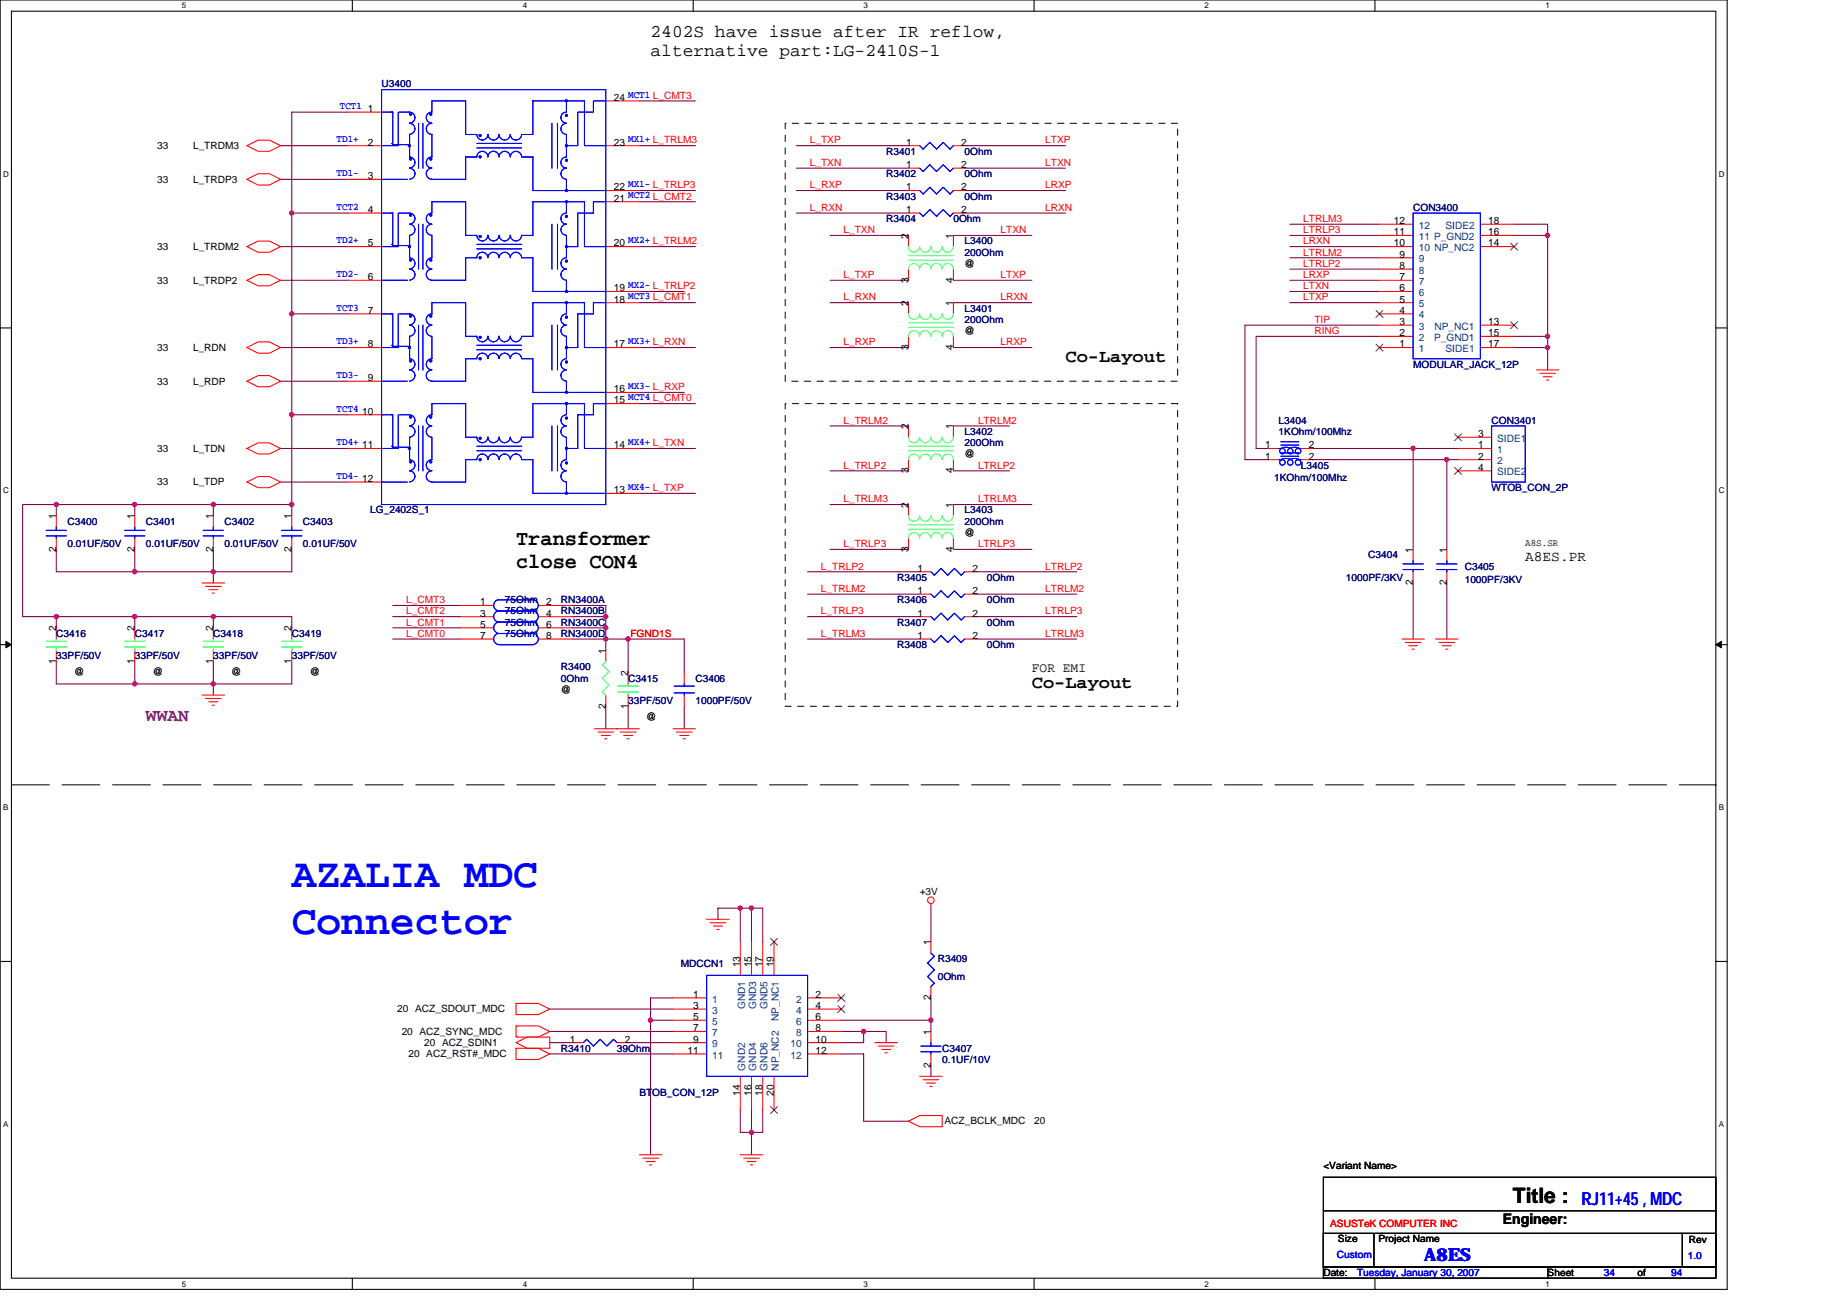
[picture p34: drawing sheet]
<svg xmlns="http://www.w3.org/2000/svg" width="297mm" height="210mm" viewBox="0 0 297 210" stroke-linecap="round" stroke-linejoin="round" font-family="sans-serif">
<defs><g id="words">
<g font-size="6.7" fill="#00f">
<text x="46.9" y="142.6">AZALIA MDC</text>
<text x="46.9" y="150.2">Connector</text>
</g>
<g font-size="3.4">
<text x="83" y="87.6">Transformer</text>
<text x="83" y="91.4">close CON4</text>
<text x="243.3" y="193.4">Title :</text>
</g>
<g font-size="2.9">
<text x="104.6" y="5.9">2402S have issue after IR reflow,</text>
<text x="104.6" y="9">alternative part:LG-2410S-1</text>
<text x="171.4" y="58.3">Co-Layout</text>
<text x="165.9" y="110.6">Co-Layout</text>
</g>
<text font-size="2.9" fill="#800080" x="23.5" y="116">WWAN</text>
<g font-size="2.9" fill="#00f">
<text x="254.3" y="193.8">RJ11+45 , MDC</text>
<text x="229.1" y="202.9">A8ES</text>
</g>
<g font-size="2.3">
<text x="245.3" y="90.2">A8ES.PR</text>
<text x="241.7" y="196.9">Engineer:</text>
</g>
<text font-size="2.2" x="165.9" y="108.1">FOR EMI</text>
<g font-size="1.6" fill="#00f">
<text x="54.7" y="17.5">TCT1</text>
<text x="101" y="15.7">MCT1 L_CMT3</text>
<text x="101" y="15.7">MCT1</text>
<text x="54.1" y="22.9">TD1+</text>
<text x="101" y="22.9">MX1+ L_TRLM3</text>
<text x="101" y="22.9">MX1+</text>
<text x="54.1" y="28.3">TD1-</text>
<text x="54.1" y="33.7">TCT2</text>
<text x="101" y="31.9">MCT2 L_CMT2</text>
<text x="101" y="30.1">MX1- L_TRLP3</text>
<text x="101" y="31.9">MCT2</text>
<text x="101" y="30.1">MX1-</text>
<text x="54.1" y="39.1">TD2+</text>
<text x="101" y="39.1">MX2+ L_TRLM2</text>
<text x="101" y="39.1">MX2+</text>
<text x="54.1" y="44.6">TD2-</text>
<text x="101" y="46.4">MX2- L_TRLP2</text>
<text x="101" y="46.4">MX2-</text>
<text x="54.1" y="50">TCT3</text>
<text x="101" y="48.2">MCT3 L_CMT1</text>
<text x="101" y="48.2">MCT3</text>
<text x="54.1" y="55.4">TD3+</text>
<text x="101" y="55.4">MX3+ L_RXN</text>
<text x="101" y="55.4">MX3+</text>
<text x="54.1" y="60.8">TD3-</text>
<text x="101" y="64.4">MCT4 L_CMT0</text>
<text x="101" y="62.6">MX3- L_RXP</text>
<text x="101" y="64.4">MCT4</text>
<text x="101" y="62.6">MX3-</text>
<text x="54.1" y="71.6">TD4+</text>
<text x="54.1" y="66.2">TCT4</text>
<text x="101" y="71.6">MX4+ L_TXN</text>
<text x="101" y="71.6">MX4+</text>
<text x="54.1" y="77">TD4-</text>
<text x="101" y="78.8">MX4- L_TXP</text>
<text x="101" y="78.8">MX4-</text>
<text x="215" y="202.3">Custom</text>
<text x="271.4" y="202.5">1.0</text>
<text x="218.2" y="205.2">Tuesday, January 30, 2007</text>
<text x="257.9" y="205.2">34</text>
<text x="268.7" y="205.2">94</text>
</g>
<g font-size="1.6" fill="#000080">
<text x="61.4" y="14.1">U3400</text>
<text x="142.5" y="24.9">R3401</text>
<text x="142.5" y="28.5">R3402</text>
<text x="155.1" y="24.9">0Ohm</text>
<text x="155.1" y="28.5">0Ohm</text>
<text x="142.5" y="35.7">R3404</text>
<text x="142.5" y="32.1">R3403</text>
<text x="153.3" y="35.7">0Ohm</text>
<text x="155.1" y="32.1">0Ohm</text>
<text x="227.3" y="33.9">CON3400</text>
<text x="155.1" y="39.3">L3400</text>
<text x="155.1" y="41.1">200Ohm</text>
<text x="155.1" y="50.1">L3401</text>
<text x="155.1" y="51.9">200Ohm</text>
<text x="227.3" y="59.1">MODULAR_JACK_12P</text>
<text x="155.1" y="70">L3402</text>
<text x="155.1" y="71.8">200Ohm</text>
<text x="205.6" y="68.2">L3404</text>
<text x="205.6" y="70">1KOhm/100Mhz</text>
<text x="239.9" y="68.2">CON3401</text>
<text x="204.9" y="77.4">1KOhm/100Mhz</text>
<text x="209.2" y="75.4">L3405</text>
<text x="59.5" y="82.6">LG_2402S_1</text>
<text x="155.1" y="82.6">L3403</text>
<text x="239.9" y="79">WTOB_CON_2P</text>
<text x="10.9" y="84.4">C3400</text>
<text x="10.9" y="88">0.01UF/50V</text>
<text x="23.5" y="84.4">C3401</text>
<text x="23.5" y="88">0.01UF/50V</text>
<text x="36.1" y="84.4">C3402</text>
<text x="36.1" y="88">0.01UF/50V</text>
<text x="48.7" y="84.4">C3403</text>
<text x="48.7" y="88">0.01UF/50V</text>
<text x="155.1" y="84.4">200Ohm</text>
<text x="220" y="89.8">C3404</text>
<text x="144.3" y="93.4">R3405</text>
<text x="158.7" y="93.4">0Ohm</text>
<text x="216.4" y="93.4">1000PF/3KV</text>
<text x="235.6" y="91.6">C3405</text>
<text x="235.6" y="93.8">1000PF/3KV</text>
<text x="81.2" y="100.6">75Ohm</text>
<text x="81.2" y="98.8">75Ohm</text>
<text x="81.2" y="97">75Ohm</text>
<text x="90.2" y="100.6">RN3400C</text>
<text x="90.2" y="98.8">RN3400B</text>
<text x="90.2" y="97">RN3400A</text>
<text x="144.3" y="97">R3406</text>
<text x="144.3" y="100.6">R3407</text>
<text x="158.7" y="97">0Ohm</text>
<text x="158.7" y="100.6">0Ohm</text>
<text x="9.1" y="102.4">C3416</text>
<text x="9.1" y="106">33PF/50V</text>
<text x="21.7" y="102.4">C3417</text>
<text x="21.7" y="106">33PF/50V</text>
<text x="34.3" y="102.4">C3418</text>
<text x="34.3" y="106">33PF/50V</text>
<text x="46.9" y="102.4">C3419</text>
<text x="46.9" y="106">33PF/50V</text>
<text x="81.2" y="102.4">75Ohm</text>
<text x="90.2" y="102.4">RN3400D</text>
<text x="90.2" y="107.8">R3400</text>
<text x="144.3" y="104.2">R3408</text>
<text x="158.7" y="104.2">0Ohm</text>
<text x="90.2" y="109.6">0Ohm</text>
<text x="101" y="109.6">C3415</text>
<text x="101" y="113.2">33PF/50V</text>
<text x="111.8" y="109.6">C3406</text>
<text x="111.8" y="113.2">1000PF/50V</text>
<text x="109.5" y="155.6">MDCCN1</text>
<text x="150.8" y="154.7">R3409</text>
<text x="150.8" y="157.6">0Ohm</text>
<text x="90.2" y="169.1">R3410</text>
<text x="99.2" y="169.1">39Ohm</text>
<text x="151.5" y="169.1">C3407</text>
<text x="151.5" y="171">0.1UF/10V</text>
<text x="102.8" y="176.4">BTOB_CON_12P</text>
</g>
<g font-size="1.6">
<text x="98.7" y="16.2">24</text>
<text x="25.3" y="24">33</text>
<text x="31" y="24">L_TRDM3</text>
<text x="59.2" y="18">1</text>
<text x="59.2" y="23.4">2</text>
<text x="98.7" y="23.4">23</text>
<text x="145.7" y="23.4">1</text>
<text x="154.6" y="23.4">2</text>
<text x="25.3" y="29.4">33</text>
<text x="31" y="29.4">L_TRDP3</text>
<text x="59.2" y="28.8">3</text>
<text x="145.7" y="27">1</text>
<text x="154.6" y="27">2</text>
<text x="59.2" y="34.2">4</text>
<text x="98.7" y="30.6">22</text>
<text x="98.7" y="32.4">21</text>
<text x="145.7" y="34.2">1</text>
<text x="145.7" y="30.6">1</text>
<text x="154.6" y="34.2">2</text>
<text x="154.6" y="30.6">2</text>
<text x="25.3" y="40.2">33</text>
<text x="31" y="40.2">L_TRDM2</text>
<text x="59.2" y="39.6">5</text>
<text x="98.7" y="39.6">20</text>
<text x="146.1" y="38.4" transform="rotate(-90 146.1 38.4)">2</text>
<text x="153.3" y="38.4" transform="rotate(-90 153.3 38.4)">1</text>
<text x="224.2" y="39.6">10</text>
<text x="224.2" y="37.8">11</text>
<text x="224.2" y="36">12</text>
<text x="225.1" y="41.4">9</text>
<text x="239.3" y="39.6">14</text>
<text x="239.3" y="36">18</text>
<text x="239.3" y="37.8">16</text>
<text x="25.3" y="45.6">33</text>
<text x="31" y="45.6">L_TRDP2</text>
<text x="59.2" y="45.1">6</text>
<text x="98.7" y="46.9">19</text>
<text x="146.1" y="45.5" transform="rotate(-90 146.1 45.5)">3</text>
<text x="153.3" y="45.5" transform="rotate(-90 153.3 45.5)">4</text>
<text x="155.1" y="42.9">@</text>
<text x="225.1" y="46.9">6</text>
<text x="225.1" y="45.1">7</text>
<text x="225.1" y="43.3">8</text>
<text x="59.2" y="50.5">7</text>
<text x="98.7" y="48.7">18</text>
<text x="146.1" y="49.2" transform="rotate(-90 146.1 49.2)">2</text>
<text x="153.3" y="49.2" transform="rotate(-90 153.3 49.2)">1</text>
<text x="155.1" y="53.7">@</text>
<text x="225.1" y="52.3">3</text>
<text x="225.1" y="50.5">4</text>
<text x="225.1" y="48.7">5</text>
<text x="239.3" y="52.3">13</text>
<text x="25.3" y="56.4">33</text>
<text x="31" y="56.4">L_RDN</text>
<text x="59.2" y="55.9">8</text>
<text x="98.7" y="55.9">17</text>
<text x="146.1" y="56.3" transform="rotate(-90 146.1 56.3)">3</text>
<text x="153.3" y="56.3" transform="rotate(-90 153.3 56.3)">4</text>
<text x="225.1" y="55.9">1</text>
<text x="225.1" y="54.1">2</text>
<text x="239.3" y="55.9">17</text>
<text x="239.3" y="54.1">15</text>
<text x="25.3" y="61.8">33</text>
<text x="31" y="61.8">L_RDP</text>
<text x="59.2" y="61.3">9</text>
<text x="98.7" y="63.1">16</text>
<text x="98.7" y="64.9">15</text>
<text x="58.3" y="66.7">10</text>
<text x="146.1" y="69.1" transform="rotate(-90 146.1 69.1)">2</text>
<text x="153.3" y="69.1" transform="rotate(-90 153.3 69.1)">1</text>
<text x="237.7" y="70.3">3</text>
<text x="25.3" y="72.7">33</text>
<text x="31" y="72.7">L_TDN</text>
<text x="58.3" y="72.1">11</text>
<text x="58.3" y="77.5">12</text>
<text x="98.7" y="72.1">14</text>
<text x="146.1" y="76.1" transform="rotate(-90 146.1 76.1)">3</text>
<text x="153.3" y="76.1" transform="rotate(-90 153.3 76.1)">4</text>
<text x="155.1" y="73.6">@</text>
<text x="203.5" y="73.9">1</text>
<text x="203.5" y="72.1">1</text>
<text x="210.5" y="73.9">2</text>
<text x="210.5" y="72.1">2</text>
<text x="237.7" y="75.7">4</text>
<text x="237.7" y="72.1">1</text>
<text x="237.7" y="73.9">2</text>
<text x="9" y="83.5" transform="rotate(-90 9 83.5)">1</text>
<text x="21.7" y="83.5" transform="rotate(-90 21.7 83.5)">1</text>
<text x="25.3" y="78.1">33</text>
<text x="31" y="78.1">L_TDP</text>
<text x="34.3" y="83.5" transform="rotate(-90 34.3 83.5)">1</text>
<text x="46.9" y="83.5" transform="rotate(-90 46.9 83.5)">1</text>
<text x="98.7" y="79.3">13</text>
<text x="146.1" y="81.7" transform="rotate(-90 146.1 81.7)">2</text>
<text x="153.3" y="81.7" transform="rotate(-90 153.3 81.7)">1</text>
<text x="9" y="88.7" transform="rotate(-90 9 88.7)">2</text>
<text x="21.7" y="88.7" transform="rotate(-90 21.7 88.7)">2</text>
<text x="34.3" y="88.7" transform="rotate(-90 34.3 88.7)">2</text>
<text x="46.9" y="88.7" transform="rotate(-90 46.9 88.7)">2</text>
<text x="146.1" y="88.7" transform="rotate(-90 146.1 88.7)">3</text>
<text x="153.3" y="88.7" transform="rotate(-90 153.3 88.7)">4</text>
<text x="155.1" y="86.2">@</text>
<text x="227.2" y="88.9" transform="rotate(-90 227.2 88.9)">1</text>
<text x="232.7" y="88.9" transform="rotate(-90 232.7 88.9)">1</text>
<text x="245.3" y="87.8">A8S.SR</text>
<text x="147.5" y="95.5">1</text>
<text x="147.5" y="91.9">1</text>
<text x="156.4" y="95.5">2</text>
<text x="156.4" y="91.9">2</text>
<text x="227.2" y="94.1" transform="rotate(-90 227.2 94.1)">2</text>
<text x="232.7" y="94.1" transform="rotate(-90 232.7 94.1)">2</text>
<text x="9" y="101.5" transform="rotate(-90 9 101.5)">2</text>
<text x="21.7" y="101.5" transform="rotate(-90 21.7 101.5)">2</text>
<text x="34.3" y="101.5" transform="rotate(-90 34.3 101.5)">2</text>
<text x="46.9" y="101.5" transform="rotate(-90 46.9 101.5)">2</text>
<text x="77.2" y="101">5</text>
<text x="77.2" y="99.2">3</text>
<text x="77.2" y="97.4">1</text>
<text x="87.9" y="101">6</text>
<text x="87.9" y="99.2">4</text>
<text x="87.9" y="97.4">2</text>
<text x="147.5" y="99.2">1</text>
<text x="156.4" y="99.2">2</text>
<text x="9" y="106.8" transform="rotate(-90 9 106.8)">1</text>
<text x="21.7" y="106.8" transform="rotate(-90 21.7 106.8)">1</text>
<text x="34.3" y="106.8" transform="rotate(-90 34.3 106.8)">1</text>
<text x="46.9" y="106.8" transform="rotate(-90 46.9 106.8)">1</text>
<text x="77.2" y="102.8">7</text>
<text x="87.9" y="102.8">8</text>
<text x="97.4" y="105.1" transform="rotate(-90 97.4 105.1)">1</text>
<text x="147.5" y="102.8">1</text>
<text x="156.4" y="102.8">2</text>
<text x="11.9" y="108.6">@</text>
<text x="24.6" y="108.6">@</text>
<text x="37.2" y="108.6">@</text>
<text x="49.8" y="108.6">@</text>
<text x="90.2" y="111.4">@</text>
<text x="97.4" y="114" transform="rotate(-90 97.4 114)">2</text>
<text x="101" y="114" transform="rotate(-90 101 114)">1</text>
<text x="101" y="108.7" transform="rotate(-90 101 108.7)">2</text>
<text x="103.9" y="115.8">@</text>
<text x="147.9" y="143.9">+3V</text>
<text x="119" y="155.6" transform="rotate(-90 119 155.6)">13</text>
<text x="120.8" y="155.6" transform="rotate(-90 120.8 155.6)">15</text>
<text x="122.6" y="155.6" transform="rotate(-90 122.6 155.6)">17</text>
<text x="124.5" y="155.6" transform="rotate(-90 124.5 155.6)">19</text>
<text x="149.7" y="152" transform="rotate(-90 149.7 152)">1</text>
<text x="111.5" y="160.5">1</text>
<text x="131.1" y="160.5">2</text>
<text x="149.7" y="160.9" transform="rotate(-90 149.7 160.9)">2</text>
<text x="63.9" y="162.8">20 ACZ_SDOUT_MDC</text>
<text x="64.6" y="166.5">20 ACZ_SYNC_MDC</text>
<text x="91.6" y="167.7">1</text>
<text x="100.5" y="167.7">2</text>
<text x="111.5" y="162.3">3</text>
<text x="111.5" y="164.1">5</text>
<text x="111.5" y="165.9">7</text>
<text x="111.5" y="167.7">9</text>
<text x="131.1" y="162.3">4</text>
<text x="131.1" y="164.1">6</text>
<text x="131.1" y="165.9">8</text>
<text x="131.1" y="167.7">10</text>
<text x="149.7" y="166.4" transform="rotate(-90 149.7 166.4)">1</text>
<text x="65.7" y="170.1">20 ACZ_RST#_MDC</text>
<text x="68.2" y="168.3">20 ACZ_SDIN1</text>
<text x="110.6" y="169.5">11</text>
<text x="131.1" y="169.5">12</text>
<text x="149.7" y="171.7" transform="rotate(-90 149.7 171.7)">2</text>
<text x="119" y="176.2" transform="rotate(-90 119 176.2)">14</text>
<text x="120.8" y="176.2" transform="rotate(-90 120.8 176.2)">16</text>
<text x="122.6" y="176.2" transform="rotate(-90 122.6 176.2)">18</text>
<text x="124.5" y="176.2" transform="rotate(-90 124.5 176.2)">20</text>
<text x="151.9" y="180.9">ACZ_BCLK_MDC</text>
<text x="166.3" y="180.9">20</text>
<text x="212.8" y="188.1">&lt;Variant Name&gt;</text>
<text x="215.2" y="199.8">Size</text>
<text x="221.7" y="199.8">Project Name</text>
<text x="271.6" y="200">Rev</text>
<text x="212.8" y="205.2">Date:</text>
<text x="248.9" y="205.2">Sheet</text>
<text x="263.3" y="205.2">of</text>
</g>
<g font-size="1.6" fill="#f00">
<text x="130.2" y="23.1">L_TXP</text>
<text x="168.1" y="23.1">LTXP</text>
<text x="130.2" y="26.7">L_TXN</text>
<text x="168.1" y="26.7">LTXN</text>
<text x="130.2" y="30.3">L_RXP</text>
<text x="130.2" y="33.9">L_RXN</text>
<text x="168.1" y="33.9">LRXN</text>
<text x="168.1" y="30.3">LRXP</text>
<text x="209.6" y="35.7">LTRLM3</text>
<text x="135.7" y="37.5">L_TXN</text>
<text x="160.9" y="37.5">LTXN</text>
<text x="209.6" y="41.1">LTRLM2</text>
<text x="209.6" y="39.3">LRXN</text>
<text x="209.6" y="37.5">LTRLP3</text>
<text x="135.7" y="44.7">L_TXP</text>
<text x="160.9" y="44.7">LTXP</text>
<text x="209.6" y="44.7">LRXP</text>
<text x="209.6" y="46.5">LTXN</text>
<text x="209.6" y="42.9">LTRLP2</text>
<text x="135.7" y="48.3">L_RXN</text>
<text x="160.9" y="48.3">LRXN</text>
<text x="209.6" y="48.3">LTXP</text>
<text x="211.4" y="51.9">TIP</text>
<text x="211.4" y="53.7">RING</text>
<text x="135.7" y="55.5">L_RXP</text>
<text x="160.9" y="55.5">LRXP</text>
<text x="135.7" y="68.2">L_TRLM2</text>
<text x="157.3" y="68.2">LTRLM2</text>
<text x="135.7" y="75.4">L_TRLP2</text>
<text x="157.3" y="75.4">LTRLP2</text>
<text x="135.7" y="80.8">L_TRLM3</text>
<text x="157.3" y="80.8">LTRLM3</text>
<text x="135.7" y="88">L_TRLP3</text>
<text x="157.3" y="88">LTRLP3</text>
<text x="132" y="95.2">L_TRLM2</text>
<text x="132" y="91.6">L_TRLP2</text>
<text x="168.1" y="91.6">LTRLP2</text>
<text x="168.1" y="95.2">LTRLM2</text>
<text x="65.3" y="100.6">L_CMT1</text>
<text x="65.3" y="98.8">L_CMT2</text>
<text x="65.3" y="97">L_CMT3</text>
<text x="132" y="98.8">L_TRLP3</text>
<text x="168.1" y="98.8">LTRLP3</text>
<text x="65.3" y="102.4">L_CMT0</text>
<text x="101.4" y="102.4">FGND1S</text>
<text x="132" y="102.4">L_TRLM3</text>
<text x="168.1" y="102.4">LTRLM3</text>
<text x="213.9" y="197.3">ASUSTeK COMPUTER INC</text>
</g>
<g font-size="1.6" fill="#004080">
<text x="228.2" y="40.4">10 NP_NC2</text>
<text x="228.2" y="38.6">11 P_GND2</text>
<text x="228.2" y="36.8">12</text>
<text x="232.5" y="36.8">SIDE2</text>
<text x="228.2" y="47.6">6</text>
<text x="228.2" y="45.8">7</text>
<text x="228.2" y="44">8</text>
<text x="228.2" y="42.2">9</text>
<text x="228.2" y="53">3</text>
<text x="228.2" y="51.2">4</text>
<text x="228.2" y="49.4">5</text>
<text x="230.7" y="53">NP_NC1</text>
<text x="228.2" y="56.6">1</text>
<text x="228.2" y="54.8">2</text>
<text x="230.6" y="54.8">P_GND1</text>
<text x="232.5" y="56.6">SIDE1</text>
<text x="240.8" y="71.1">SIDE1</text>
<text x="240.8" y="76.5">SIDE2</text>
<text x="240.8" y="72.9">1</text>
<text x="240.8" y="74.7">2</text>
<text x="114.6" y="161.2">1</text>
<text x="128.1" y="161.2">2</text>
<text x="114.6" y="163">3</text>
<text x="114.6" y="164.8">5</text>
<text x="114.6" y="166.6">7</text>
<text x="119.8" y="162.3" transform="rotate(-90 119.8 162.3)">GND1</text>
<text x="121.6" y="162.3" transform="rotate(-90 121.6 162.3)">GND3</text>
<text x="123.4" y="162.3" transform="rotate(-90 123.4 162.3)">GND5</text>
<text x="125.2" y="164.3" transform="rotate(-90 125.2 164.3)">NP_NC1</text>
<text x="128.1" y="163">4</text>
<text x="128.1" y="164.8">6</text>
<text x="128.1" y="166.6">8</text>
<text x="114.6" y="168.4">9</text>
<text x="114.6" y="170.3">11</text>
<text x="119.8" y="172.2" transform="rotate(-90 119.8 172.2)">GND2</text>
<text x="121.6" y="172.2" transform="rotate(-90 121.6 172.2)">GND4</text>
<text x="123.4" y="172.2" transform="rotate(-90 123.4 172.2)">GND6</text>
<text x="125.2" y="172.2" transform="rotate(-90 125.2 172.2)">NP_NC2</text>
<text x="127.1" y="168.4">10</text>
<text x="127.1" y="170.3">12</text>
</g>
<g font-size="1.3">
<text x="29.2" y="1.4">5</text>
<text x="84.1" y="1.4">4</text>
<text x="138.9" y="1.4">3</text>
<text x="193.7" y="1.4">2</text>
<text x="248.5" y="1.4">1</text>
<text x=".5" y="28.4">D</text>
<text x="276.4" y="28.4">D</text>
<text x=".5" y="79.4">C</text>
<text x="276.4" y="79.4">C</text>
<text x=".5" y="130.3">B</text>
<text x="276.4" y="130.3">B</text>
<text x=".5" y="181.3">A</text>
<text x="276.4" y="181.3">A</text>
<text x="29.2" y="206.9">5</text>
<text x="84.1" y="206.9">4</text>
<text x="138.9" y="206.9">3</text>
<text x="193.7" y="206.9">2</text>
<text x="248.5" y="206.9">1</text>
</g>
</g></defs>
<path d="M0 0h277.8v207.4h-277.8zM1.8 1.8h274.1v203.8h-274.1z" fill="none" stroke="#000" stroke-width=".17"/>
<g fill="#fff">
<path d="M29.2 .2h.8v1.4h-.8z"/>
<path d="M29.2 205.8h.8v1.4h-.8z"/>
</g>
<path d="M56.7 0v1.8M56.7 205.6v1.8" fill="none" stroke="#000" stroke-width=".17"/>
<g fill="#fff">
<path d="M84.1 .2h.7v1.4h-.7z"/>
<path d="M84.1 205.8h.7v1.4h-.7z"/>
</g>
<path d="M111.5 0v1.8M111.5 205.6v1.8" fill="none" stroke="#000" stroke-width=".17"/>
<g fill="#fff">
<path d="M138.9 .2h.7v1.4h-.7z"/>
<path d="M138.9 205.8h.7v1.4h-.7z"/>
</g>
<path d="M166.3 0v1.8M166.3 205.6v1.8" fill="none" stroke="#000" stroke-width=".17"/>
<g fill="#fff">
<path d="M193.7 .2h.7v1.4h-.7z"/>
<path d="M193.7 205.8h.7v1.4h-.7z"/>
</g>
<path d="M221.1 0v1.8M221.1 205.6v1.8" fill="none" stroke="#000" stroke-width=".17"/>
<g fill="#fff">
<path d="M248.5 .2h.8v1.4h-.8z"/>
<path d="M248.5 205.8h.8v1.4h-.8z"/>
<path d="M.5 27.3h.9v1.4h-.9z"/>
<path d="M276.4 27.3h.9v1.4h-.9z"/>
<path d="M.5 78.2h.9v1.5h-.9z"/>
<path d="M276.4 78.2h.9v1.5h-.9z"/>
</g>
<path d="M0 52.7h1.8M275.9 52.7h1.8" fill="none" stroke="#000" stroke-width=".17"/>
<g fill="#fff">
<path d="M.5 129.2h.9v1.4h-.9z"/>
<path d="M276.4 129.2h.9v1.4h-.9z"/>
</g>
<path d="M0 103.7h1.8M275.9 103.7h1.8" fill="none" stroke="#000" stroke-width=".17"/>
<path d="M.9 103.2l.9 .5-.9 .5zM275.9 103.7l.9-.5v1z" fill="#000" stroke="#000" stroke-width=".16"/>
<g fill="#fff">
<path d="M.5 180.1h.9v1.4h-.9z"/>
<path d="M276.4 180.1h.9v1.4h-.9z"/>
</g>
<path d="M0 154.6h1.8M275.9 154.6h1.8M212.8 189.4h63.1v14.4h-63.1zM212.8 198.4h8.2v5.4h-8.2zM212.8 194.8h63.1M221.1 198.4h49.4M270.5 198.4h5.4v5.4h-5.4zM212.8 203.8h36.1v1.8h-36.1zM248.9 203.8h27v1.8h-27z" fill="none" stroke="#000" stroke-width=".17"/>
<g fill="none" stroke="#800040" stroke-width=".17">
<path d="M55.9 18h-9v65M102.8 16.2h9M45.1 39.7h10.8M45.1 23.4h10.8M45.1 28.9h10.8M46.9 34.3h9M102.8 39.7h9M102.8 30.6h9M102.8 23.4h9M102.8 32.4h9M128.1 30.6h18M128.1 34.3h18"/>
<path d="M128.1 27.1h18M128.1 23.4h18M133.5 37.9h12.6M153.3 37.9h12.6M155.1 30.6h16.3M155.1 34.3h16.3M155.1 27.1h16.3M155.1 23.4h16.3M207.4 36.1h14.4M207.4 39.7h14.4M207.4 37.9h14.4M243.5 36.1h5.4v1.8"/>
<path d="M243.5 37.9h5.4v16.2M45.1 45.1h10.8M45.1 55.9h10.8M46.9 50.5h9M102.8 46.9h7.2M102.8 48.7h9M102.8 55.9h9M133.5 45.1h12.6M133.5 48.7h12.6M133.5 55.9h12.6M153.3 45.1h12.6M153.3 48.7h12.6"/>
<path d="M153.3 55.9h12.6M207.4 45.1h14.4M207.4 46.9h14.4M207.4 48.7h14.4M207.4 43.3h14.4M207.4 41.5h14.4M221.8 52.3h-21.6v21.6h3.6M221.8 54.1h-19.8v18h1.8M243.5 54.1h5.4v1.8M243.5 55.9h5.4M248.9 55.9v3.6M45.1 72.1h10.8"/>
<path d="M45.1 61.3h10.8M45.1 77.5h10.8M46.9 66.7h9M102.8 72.1h9M102.8 64.9h9M102.8 79.4h9M102.8 63.1h7.2M133.5 75.7h12.6M133.5 68.5h12.6M153.3 75.7h9M153.3 68.5h9M211 73.9h23.5"/>
<path d="M211 72.1h23.5M227.3 72.1v16.3M232.7 73.9v14.5M9.1 81.2h-5.5v18h5.5M9.1 81.2h37.8M9.1 88.4v3.6h37.8v-3.6M9.1 81.2v1.8M21.7 99.2h-12.6v1.8M21.7 99.2h25.2v1.8M21.7 81.2v1.8M21.7 88.4v3.6M21.7 99.2v1.8"/>
<path d="M34.3 81.2v1.8M34.3 88.4v5.4M34.3 99.2v1.8M63.2 99.2h10.8M63.2 97.4h10.8M92 99.2h5.4M92 97.4h5.4v7.2M129.9 99.2h18M129.9 95.6h18M129.9 92h18M133.5 88.4h12.6M133.5 81.2h12.6"/>
<path d="M153.3 88.4h12.6M153.3 81.2h12.6M156.9 99.2h16.3M156.9 95.6h16.3M156.9 92h16.3M227.3 93.8v9M232.7 93.8v9M9.1 106.4v3.6h37.8v-3.6M21.7 106.4v3.6M34.3 106.4v5.4M63.2 102.8h10.8M63.2 101h10.8"/>
<path d="M92 102.8h18v5.4M92 101h5.4M97.4 113.6v3.6M101 102.8v5.4M101 113.6v3.6M110 113.6v3.6M129.9 102.8h18M156.9 102.8h16.3M115.5 147.9v-1.8h7.2v5.4M119.1 146.1v5.4M120.9 146.1v5.4M149.7 146.1v5.4"/>
<path d="M88.4 165.9h19.8M88.4 167.7h3.6M88.4 162.3h19.8M88.4 169.5h19.8M101 167.7h7.2M104.6 164.1h3.6M108.2 160.5h-3.6v25.2M119.1 178.5v3.6h3.6v-3.6M120.9 178.5v7.2M135.3 165.9h3.6M135.3 169.5h3.6v10.8h7.2M135.3 164.1h14.4"/>
<path d="M138.9 165.9h3.6v1.8M138.9 165.9v1.8h-3.6M149.7 160.5v5.4M149.7 171.3v1.8"/>
</g>
<g fill="#f0f" stroke="#f0f" stroke-width=".17">
<circle cx="149.7" cy="164.1" r=".35"/>
<circle cx="97.4" cy="99.2" r=".35"/>
<circle cx="9" cy="81.1" r=".35"/>
<circle cx="21.7" cy="81.1" r=".35"/>
<circle cx="34.3" cy="92" r=".35"/>
<circle cx="21.7" cy="92" r=".35"/>
<circle cx="119" cy="146.1" r=".35"/>
<circle cx="120.8" cy="146.1" r=".35"/>
<circle cx="120.8" cy="182.1" r=".35"/>
<circle cx="138.9" cy="165.9" r=".35"/>
<circle cx="232.7" cy="73.9" r=".35"/>
<circle cx="227.3" cy="72.1" r=".35"/>
<circle cx="248.9" cy="37.9" r=".35"/>
<circle cx="248.9" cy="54.1" r=".35"/>
<circle cx="248.9" cy="55.9" r=".35"/>
<circle cx="104.6" cy="164.1" r=".35"/>
<circle cx="46.9" cy="34.3" r=".35"/>
<circle cx="46.9" cy="50.5" r=".35"/>
<circle cx="34.3" cy="81.1" r=".35"/>
<circle cx="46.9" cy="66.7" r=".35"/>
<circle cx="46.9" cy="81.1" r=".35"/>
<circle cx="97.4" cy="101" r=".35"/>
<circle cx="21.7" cy="110" r=".35"/>
<circle cx="34.3" cy="110" r=".35"/>
<circle cx="9" cy="99.2" r=".35"/>
<circle cx="21.7" cy="99.2" r=".35"/>
<circle cx="34.3" cy="99.2" r=".35"/>
<circle cx="101" cy="102.8" r=".35"/>
<circle cx="97.4" cy="102.8" r=".35"/>
</g>
<g fill="none" stroke="#f00" stroke-width=".17">
<path d="M55.9 18h5.5M97.4 16.2h5.4M39.7 23.4l1.8-.9h1.8l1.8 .9-1.8 .9h-1.8zM39.7 39.7l1.8-.9h1.8l1.8 .9-1.8 .9h-1.8zM39.7 28.9l1.8-1h1.8l1.8 1-1.8 .9h-1.8zM55.9 23.4h5.5M55.9 39.7h5.5M55.9 34.3h5.5M55.9 28.9h5.5M97.4 23.4h5.4M97.4 39.7h5.4M97.4 30.6h5.4"/>
<path d="M97.4 32.4h5.4M146.1 37.9v1.8M146.1 23.4h1.8M146.1 34.3h1.8M146.1 30.6h1.8M146.1 27.1h1.8M153.3 37.9v1.8M153.3 23.4h1.8M153.3 34.3h1.8M153.3 30.6h1.8M153.3 27.1h1.8M221.8 39.7h5.5"/>
<path d="M221.8 37.9h5.5M221.8 36.1h5.5M238.1 39.7h5.4M238.1 37.9h5.4M238.1 36.1h5.4M39.7 55.9l1.8-.9h1.8l1.8 .9-1.8 .9h-1.8zM39.7 45.1l1.8-.9h1.8l1.8 .9-1.8 .9h-1.8zM55.9 55.9h5.5M55.9 50.5h5.5M55.9 45.1h5.5M97.4 55.9h5.4M97.4 48.7h5.4"/>
<path d="M97.4 46.9h5.4M146.1 43.3v1.8M146.1 48.7v1.8M146.1 54.1v1.8M153.3 43.3v1.8M153.3 48.7v1.8M153.3 54.1v1.8M221.8 55.9h5.5M221.8 54.1h5.5M221.8 52.3h5.5M221.8 50.5h5.5M221.8 48.7h5.5"/>
<path d="M221.8 46.9h5.5M221.8 45.1h5.5M221.8 43.3h5.5M221.8 41.5h5.5M238.1 55.9h5.4M238.1 54.1h5.4M238.1 52.3h5.4M247.1 59.5h3.6M39.7 72.1l1.8-.9h1.8l1.8 .9-1.8 .9h-1.8zM39.7 61.3l1.8-.9h1.8l1.8 .9-1.8 .9h-1.8zM39.7 77.5l1.8-.9h1.8l1.8 .9-1.8 .9h-1.8zM55.9 72.1h5.5"/>
<path d="M55.9 61.3h5.5M55.9 66.7h5.5M55.9 77.5h5.5M97.4 72.1h5.4M97.4 63.1h5.4M97.4 64.9h5.4M97.4 79.4h5.4M146.1 68.5v1.8M146.1 73.9v1.8M153.3 68.5v1.8M153.3 73.9v1.8M203.8 72.1h1.8"/>
<path d="M203.8 73.9h1.8M209.2 72.1h1.8M209.2 73.9h1.8M234.5 70.3h5.4M234.5 75.7h5.4M234.5 72.1h5.4M234.5 73.9h5.4M247.6 60h2.6M248.2 60.6h1.4M248.7 61.1h.4M9.1 83v1.8M9.1 86.6v1.8"/>
<path d="M21.7 83v1.8M21.7 86.6v1.8M32.5 93.8h3.6M33 94.3h2.6M33.6 94.8h1.4M34.1 95.4h.4M34.3 83v1.8M34.3 86.6v1.8M46.9 83v1.8M46.9 86.6v1.8M74 99.2h5.4M74 97.4h5.4"/>
<path d="M86.6 99.2h5.4M86.6 97.4h5.4M146.1 81.2v1.8M146.1 86.6v1.8M147.9 95.6h1.8M147.9 99.2h1.8M147.9 92h1.8M153.3 81.2v1.8M153.3 86.6v1.8M155.1 95.6h1.8M155.1 99.2h1.8M155.1 92h1.8"/>
<path d="M227.3 88.4v1.8M227.3 92v1.8M232.7 88.4v1.8M232.7 92v1.8M9.1 101v1.8M9.1 104.6v1.8M21.7 101v1.8M21.7 104.6v1.8M32.5 111.8h3.6M33 112.4h2.6M33.6 112.9h1.4M34.1 113.4h.4"/>
<path d="M34.3 101v1.8M34.3 104.6v1.8M46.9 101v1.8M46.9 104.6v1.8M74 102.8h5.4M74 101h5.4M86.6 102.8h5.4M86.6 101h5.4M95.6 117.2h7.2M96.2 117.8h2.5M96.7 118.3h1.4M97.2 118.8h.4"/>
<path d="M97.4 104.6v1.8M97.4 111.8v1.8M99.8 117.8h2.5M100.3 118.3h1.4M100.8 118.8h.4M101 108.2v1.8M101 111.8v1.8M108.2 117.2h3.6M108.8 117.8h2.5M109.3 118.3h1.5M109.9 118.8h.3M110 108.2v1.8"/>
<path d="M110 111.8v1.8M147.9 102.8h1.8M155.1 102.8h1.8M225.5 102.8h3.6M226 103.3h2.5M226.5 103.9h1.5M227.1 104.4h.4M230.9 102.8h3.6M231.4 103.3h2.5M232 103.9h1.4M232.5 104.4h.4M113.6 147.9h3.7"/>
<path d="M114.2 148.4h2.5M114.7 148.9h1.5M115.3 149.5h.3M119.1 151.5v5.4M120.9 151.5v5.4M122.7 151.5v5.4M124.5 151.5v5.4M149.7 145.4v.7M149.7 151.5v1.8M149.7 158.7v1.8M83 168.6h3.6l1.8 .9-1.8 .9h-3.6zM83 161.4h3.6l1.8 .9-1.8 .9h-3.6z"/>
<path d="M83 167.7l1.8-.9h3.6v1.8h-3.6zM83 165h3.6l1.8 .9-1.8 .9h-3.6zM92 167.7h1.8M99.2 167.7h1.8M108.2 167.7h5.4M108.2 160.5h5.4M108.2 162.3h5.4M108.2 164.1h5.4M108.2 165.9h5.4M108.2 169.5h5.4M119.1 173.1v5.4M120.9 173.1v5.4"/>
<path d="M122.7 173.1v5.4M124.5 173.1v5.4M129.9 167.7h5.4M129.9 160.5h5.4M129.9 162.3h5.4M129.9 164.1h5.4M129.9 165.9h5.4M129.9 169.5h5.4M140.7 167.7h3.6M141.2 168.3h2.6M141.8 168.8h1.4M142.3 169.3h.4"/>
<path d="M147.9 173.1h3.6M148.5 173.7h2.5M149 174.2h1.4M149.5 174.8h.4M149.7 165.9v1.8M149.7 169.5v1.8M102.8 185.7h3.6M103.4 186.3h2.5M103.9 186.8h1.4M104.5 187.4h.3M119.1 185.7h3.6M119.6 186.3h2.5"/>
<path d="M120.1 186.8h1.5M120.7 187.4h.3M146.1 180.3l1.8-.9h3.6v1.8h-3.6z"/>
<circle cx="149.7" cy="144.8" r=".53"/>
</g>
<path d="M1.8 126.2h274.1M275.9 126.2h.1" fill="none" stroke="#000" stroke-width=".16" stroke-dasharray="6.1 2"/>
<path d="M126.3 19.8h63.1v41.5h-63.1zM126.3 64.9h63.1v48.7h-63.1z" fill="none" stroke="#000" stroke-width=".16" stroke-dasharray="1 1 1 1 1 1 1 1"/>
<g fill="none" stroke="#80ff80" stroke-width=".17">
<path d="M146.1 39.6a.89 .89 0 0 0 .9 1 .89 .89 0 0 0 .9-1M147.9 39.6a.89 .89 0 0 0 .9 1 .89 .89 0 0 0 .9-1M149.7 39.6a.9 .9 0 0 0 .9 1 .9 .9 0 0 0 .9-1M151.5 39.6a.89 .89 0 0 0 .9 1 .89 .89 0 0 0 .9-1M146.1 43.3a.89 .89 0 0 1 .9-.9 .89 .89 0 0 1 .9 .9M146.1 50.5a.89 .89 0 0 0 .9 .9 .89 .89 0 0 0 .9-.9M146.1 54.1a.89 .89 0 0 1 .9-.9 .89 .89 0 0 1 .9 .9M146.1 41.1h7.2M146.1 41.8h7.2M146.1 51.9h7.2M146.1 52.7h7.2M147.9 43.3a.89 .89 0 0 1 .9-.9 .89 .89 0 0 1 .9 .9"/>
<path d="M147.9 50.5a.89 .89 0 0 0 .9 .9 .89 .89 0 0 0 .9-.9M147.9 54.1a.89 .89 0 0 1 .9-.9 .89 .89 0 0 1 .9 .9M149.7 43.3a.9 .9 0 0 1 .9-.9 .9 .9 0 0 1 .9 .9M149.7 50.5a.9 .9 0 0 0 .9 .9 .9 .9 0 0 0 .9-.9M149.7 54.1a.9 .9 0 0 1 .9-.9 .9 .9 0 0 1 .9 .9M151.5 43.3a.89 .89 0 0 1 .9-.9 .89 .89 0 0 1 .9 .9M151.5 50.5a.89 .89 0 0 0 .9 .9 .89 .89 0 0 0 .9-.9M151.5 54.1a.89 .89 0 0 1 .9-.9 .89 .89 0 0 1 .9 .9M146.1 70.3a.89 .89 0 0 0 .9 .9 .89 .89 0 0 0 .9-.9M146.1 73.9a.89 .89 0 0 1 .9-.9 .89 .89 0 0 1 .9 .9M146.1 71.8h7.2M146.1 72.5h7.2"/>
<path d="M147.9 70.3a.89 .89 0 0 0 .9 .9 .89 .89 0 0 0 .9-.9M147.9 73.9a.89 .89 0 0 1 .9-.9 .89 .89 0 0 1 .9 .9M149.7 70.3a.9 .9 0 0 0 .9 .9 .9 .9 0 0 0 .9-.9M149.7 73.9a.9 .9 0 0 1 .9-.9 .9 .9 0 0 1 .9 .9M151.5 70.3a.89 .89 0 0 0 .9 .9 .89 .89 0 0 0 .9-.9M151.5 73.9a.89 .89 0 0 1 .9-.9 .89 .89 0 0 1 .9 .9M146.1 82.9a.89 .89 0 0 0 .9 .9 .89 .89 0 0 0 .9-.9M146.1 86.5a.89 .89 0 0 1 .9-.8 .89 .89 0 0 1 .9 .8M146.1 84.4h7.2M146.1 85.1h7.2M147.9 82.9a.89 .89 0 0 0 .9 .9 .89 .89 0 0 0 .9-.9M147.9 86.5a.89 .89 0 0 1 .9-.8 .89 .89 0 0 1 .9 .8"/>
<path d="M149.7 82.9a.9 .9 0 0 0 .9 .9 .9 .9 0 0 0 .9-.9M149.7 86.5a.9 .9 0 0 1 .9-.8 .9 .9 0 0 1 .9 .8M151.5 82.9a.89 .89 0 0 0 .9 .9 .89 .89 0 0 0 .9-.9M151.5 86.5a.89 .89 0 0 1 .9-.8 .89 .89 0 0 1 .9 .8M97.4 106.4l-.5 .5 1.1 1.1-1.1 1.1 1.1 1.1-1.1 1.1 .5 .5"/>
</g>
<g fill="none" stroke="#804000" stroke-width=".16">
<path d="M242.9 39.1l1.2 1.1M244 39.1l-1.1 1.1M221.3 55.4l1.1 1.1M221.3 49.9l1.1 1.2M222.4 55.4l-1.1 1.1M222.4 49.9l-1.1 1.2M242.9 51.8l1.2 1.1M244 51.8l-1.1 1.1M233.9 69.8l1.2 1.1M233.9 75.2l1.2 1.1M235 69.8l-1.1 1.1M235 75.2l-1.1 1.1"/>
<path d="M123.9 150.9l1.1 1.2M125 150.9l-1.1 1.2M134.7 160l1.2 1.1M135.8 160l-1.1 1.1M123.9 178l1.1 1.1M125 178l-1.1 1.1M134.7 161.8l1.2 1.1M135.8 161.8l-1.1 1.1"/>
</g>
<g fill="none" stroke="#00f" stroke-width=".17">
<path d="M61.4 14.4h36v66.8h-36zM61.4 18h1.8v5.3h2.7M64 18v5.4h-2.5M64.2 18h1.6a.9 .9 0 0 1 .9 .9 .9 .9 0 0 1-.9 .9 .9 .9 0 0 1 .9 .9 .9 .9 0 0 1-.8 .9l-.1 3.7a.89 .89 0 0 1 .9 .8 .89 .89 0 0 1-.9 .9M67.3 19.8v7.3M68 19.8v7.3M69.4 18a.9 .9 0 0 0-.8 .9 .9 .9 0 0 0 .8 .9 .89 .89 0 0 0-.8 .9 .89 .89 0 0 0 .8 .9M69.5 18v-1.8h5.4v5.4h1.8a.89 .89 0 0 0 .9 .9 .89 .89 0 0 0 .9-.9 .9 .9 0 0 0 .9 .9 .9 .9 0 0 0 .9-.9M88.8 19.8v7.3M89.7 19.8v7.3M91.1 18a.89 .89 0 0 0-.9 .9 .89 .89 0 0 0 .9 .9 .9 .9 0 0 0-.9 .9 .9 .9 0 0 0 .9 .9M91.1 16.2v1.8"/>
<path d="M97.2 16.2h-1.8v1.8h-2.5v5.4h-1.8M61.4 28.9h4.1M61.4 34.3h1.8v5.2h2.7M63 23.1h.2M63 39.3h.2M64 34.3v5.4h-2.5M64.2 34.3h1.6a.9 .9 0 0 1 .9 .9 .9 .9 0 0 1-.9 .9 .89 .89 0 0 1 .9 .9 .89 .89 0 0 1-.9 .8M65.8 27.1a.89 .89 0 0 1 .9 .8 .89 .89 0 0 1-.9 .9M65.9 37.9l-.1 3.6a.9 .9 0 0 1 .9 .9 .9 .9 0 0 1-.9 .9M67.3 36.1v7.2M68 36.1v7.2M69.4 25.3a.89 .89 0 0 0-.8 .8 .89 .89 0 0 0 .8 .9"/>
<path d="M69.4 27.1a.89 .89 0 0 0-.8 .8 .89 .89 0 0 0 .8 .9M69.4 34.3a.9 .9 0 0 0-.8 .9 .9 .9 0 0 0 .8 .9 .89 .89 0 0 0-.8 .9 .89 .89 0 0 0 .8 .8M69.5 34.3v-1.9h5.4v5.5h1.8M69.5 21.6v3.7M69.5 37.9v3.6M76.7 37.8a.89 .89 0 0 0 .9 1 .89 .89 0 0 0 .9-1 .9 .9 0 0 0 .9 1 .9 .9 0 0 0 .9-1M76.7 23.8h7.2M76.7 23.1h7.2M76.7 39.3h7.2M80.3 25.2a.9 .9 0 0 0-.9-.9 .9 .9 0 0 0-.9 .9 .89 .89 0 0 0-.9-.9 .89 .89 0 0 0-.9 .9l-1.8 .1v3.6h-5.4M80.3 21.6a.89 .89 0 0 0 .9 .9 .89 .89 0 0 0 .9-.9M80.3 25.2a.89 .89 0 0 1 .9-.9 .89 .89 0 0 1 .9 .9"/>
<path d="M80.3 37.8a.89 .89 0 0 0 .9 1 .89 .89 0 0 0 .9-1M82.1 21.6a.9 .9 0 0 0 .9 .9 .9 .9 0 0 0 .9-.9M82.1 25.2a.9 .9 0 0 1 .9-.9 .9 .9 0 0 1 .9 .9M82.1 37.8a.9 .9 0 0 0 .9 1 .9 .9 0 0 0 .9-1M83.9 25.3h1.8v5.3h11.5M83.9 21.6h1.8v-5.4h8.3v7.2h3.4M83.9 37.9h1.8v-5.5h8.3v7.3h3.4M88.8 36.1v7.2M89.7 36.1v7.2M91.1 27.1a.89 .89 0 0 0-.9 .8 .89 .89 0 0 0 .9 .9M91.1 25.3a.89 .89 0 0 0-.9 .8 .89 .89 0 0 0 .9 .9M91.1 34.3a.89 .89 0 0 0-.9 .9 .89 .89 0 0 0 .9 .8 .9 .9 0 0 0-.9 .9 .9 .9 0 0 0 .9 .9"/>
<path d="M91.1 21.6v3.7M91.1 28.9v1.7M91.1 32.4v1.9M91.1 37.9v3.6M97.2 32.4h-1.8v1.9h-2.5v5.4h-1.8M147.9 23.4l.6 .6 1-1.1 1.1 1.1 1.1-1.1 1.1 1.1 .5-.6M147.9 34.3l.6 .5 1-1.1 1.1 1.1 1.1-1.1 1.1 1.1 .5-.5M147.9 30.6l.6 .6 1-1.1 1.1 1.1 1.1-1.1 1.1 1.1 .5-.6M147.9 27.1l.6 .5 1-1.1 1.1 1.1 1.1-1.1 1.1 1.1 .5-.5M227.3 34.3h10.8v23.4h-10.8zM61.4 50.5h1.8v5.2h2.7M61.4 45.1h4.1"/>
<path d="M63 55.5h.2M64 50.5v5.4h-2.5M64.2 50.5h1.6a.9 .9 0 0 1 .9 .9 .9 .9 0 0 1-.9 .9M65.8 43.3a.89 .89 0 0 1 .9 .9 .89 .89 0 0 1-.9 .9M65.8 59.5a.9 .9 0 0 1 .9 .9 .9 .9 0 0 1-.9 .9M65.8 52.3a.89 .89 0 0 1 .9 .9 .89 .89 0 0 1-.9 .9M65.9 54.1l-.1 3.6a.89 .89 0 0 1 .9 .9 .89 .89 0 0 1-.9 .9M67.3 52.3v7.2M68 52.3v7.2M69.4 43.3a.89 .89 0 0 0-.8 .9 .89 .89 0 0 0 .8 .9M69.4 41.5a.9 .9 0 0 0-.8 .9 .9 .9 0 0 0 .8 .9M69.4 52.3a.89 .89 0 0 0-.8 .9 .89 .89 0 0 0 .8 .9"/>
<path d="M69.4 59.5a.9 .9 0 0 0-.8 .9 .9 .9 0 0 0 .8 .9M69.4 50.5a.9 .9 0 0 0-.8 .9 .9 .9 0 0 0 .8 .9M69.4 57.7a.89 .89 0 0 0-.8 .9 .89 .89 0 0 0 .8 .9M69.5 50.5v-1.8h5.4v5.4h1.8M69.5 54.1v3.6M76.7 54.1a.89 .89 0 0 0 .9 .9 .89 .89 0 0 0 .9-.9 .9 .9 0 0 0 .9 .9 .9 .9 0 0 0 .9-.9M76.7 40h7.2M76.7 55.5h7.2M76.7 56.3h7.2M80.3 41.4a.9 .9 0 0 0-.9-.8 .9 .9 0 0 0-.9 .8 .89 .89 0 0 0-.9-.8 .89 .89 0 0 0-.9 .8l-1.8 .1v3.6h-5.4M80.3 57.7a.9 .9 0 0 0-.9-.9 .9 .9 0 0 0-.9 .9 .89 .89 0 0 0-.9-.9 .89 .89 0 0 0-.9 .9h-1.8v3.6h-5.4M80.3 41.4a.89 .89 0 0 1 .9-.8 .89 .89 0 0 1 .9 .8"/>
<path d="M80.3 57.7a.89 .89 0 0 1 .9-.9 .89 .89 0 0 1 .9 .9M80.3 54.1a.89 .89 0 0 0 .9 .9 .89 .89 0 0 0 .9-.9M82.1 41.4a.9 .9 0 0 1 .9-.8 .9 .9 0 0 1 .9 .8M82.1 57.7a.9 .9 0 0 1 .9-.9 .9 .9 0 0 1 .9 .9M82.1 54.1a.9 .9 0 0 0 .9 .9 .9 .9 0 0 0 .9-.9M83.9 41.5h1.8v5.4h11.5M83.9 54.1h1.8v-5.4h8.3v7.2h3.4M83.9 57.7h1.8v5.4h11.5M88.8 52.3v7.2M89.7 52.3v7.2M91.1 43.3a.89 .89 0 0 0-.9 .9 .89 .89 0 0 0 .9 .9M91.1 41.5a.9 .9 0 0 0-.9 .9 .9 .9 0 0 0 .9 .9"/>
<path d="M91.1 59.5a.9 .9 0 0 0-.9 .9 .9 .9 0 0 0 .9 .9M91.1 50.5a.9 .9 0 0 0-.9 .9 .9 .9 0 0 0 .9 .9M91.1 57.7a.89 .89 0 0 0-.9 .9 .89 .89 0 0 0 .9 .9M91.1 52.3a.89 .89 0 0 0-.9 .9 .89 .89 0 0 0 .9 .9M91.1 45.1v1.8M91.1 48.7v1.8M91.1 54.1v3.6M97.2 48.7h-1.8v1.8h-2.5v5.4h-1.8M61.4 66.7h1.8v5.2h2.7M61.4 61.3h4.1M61.4 77.5h4.1M63 71.8h.2"/>
<path d="M64 66.7v5.4h-2.5M64.2 66.7h1.6a.9 .9 0 0 1 .9 .9 .9 .9 0 0 1-.9 .9 .9 .9 0 0 1 .9 .9 .9 .9 0 0 1-.9 .9l.1 3.6a.89 .89 0 0 1 .8 .9 .89 .89 0 0 1-.9 .9M65.8 75.7a.89 .89 0 0 1 .9 .9 .89 .89 0 0 1-.9 .9M67.3 68.5v7.2M68 68.5v7.2M69.4 66.7a.9 .9 0 0 0-.8 .9 .9 .9 0 0 0 .8 .9 .9 .9 0 0 0-.8 .9 .9 .9 0 0 0 .8 .9M69.4 75.7a.89 .89 0 0 0-.8 .9 .89 .89 0 0 0 .8 .9M69.4 73.9a.89 .89 0 0 0-.8 .9 .89 .89 0 0 0 .8 .9M69.5 66.7v-1.8h5.4v5.4h1.8a.89 .89 0 0 0 .9 .9 .89 .89 0 0 0 .9-.9 .9 .9 0 0 0 .9 .9 .9 .9 0 0 0 .9-.9M69.5 70.3v3.6M76.7 73.9a.89 .89 0 0 1 .9-.9 .89 .89 0 0 1 .9 .9 .9 .9 0 0 1 .9-.9 .9 .9 0 0 1 .9 .9M76.7 73.9h-1.8v3.6h-5.4"/>
<path d="M76.7 71.8h7.2M76.7 72.5h7.2M80.3 73.9a.89 .89 0 0 1 .9-.9 .89 .89 0 0 1 .9 .9M80.3 70.3a.89 .89 0 0 0 .9 .9 .89 .89 0 0 0 .9-.9M82.1 73.9a.9 .9 0 0 1 .9-.9 .9 .9 0 0 1 .9 .9M82.1 70.3a.9 .9 0 0 0 .9 .9 .9 .9 0 0 0 .9-.9M83.9 73.9h1.8v5.5h11.5M83.9 70.3h1.8v-5.4h8.3v7.2h3.4M88.8 68.5v7.2M89.7 68.5v7.2M91.1 75.7a.89 .89 0 0 0-.9 .9 .89 .89 0 0 0 .9 .9M91.1 66.7a.89 .89 0 0 0-.9 .9 .89 .89 0 0 0 .9 .9 .91 .91 0 0 0-.9 .9 .91 .91 0 0 0 .9 .9"/>
<path d="M91.1 73.9a.89 .89 0 0 0-.9 .9 .89 .89 0 0 0 .9 .9M91.1 61.3v1.8M91.1 64.9v1.8M91.1 70.3v3.6M91.1 77.5v1.9M97.2 64.9h-1.8v1.8h-2.5v5.4h-1.8M205.6 73.9h.6M205.6 72.1h.6M206 73.4h2.9M206 72.9h2.9M206 71.6h2.9M206 71.1h2.9"/>
<path d="M206.1 73.9l.7-.2 .6 .2M206.1 72.1l.7-.2 .6 .2M207.6 73.9l.6-.2 .7 .2M207.6 72.1l.6-.2 .7 .2M208.7 73.9h.5M208.7 72.1h.5M239.9 68.5h5.4v9h-5.4zM7.4 85.3h3.3M7.4 86.2h3.3M9.1 84.8v.5M9.1 86.2v.4M20.1 85.3h3.2"/>
<path d="M20.1 86.2h3.2M21.7 84.8v.5M21.7 86.2v.4M32.7 85.3h3.2M32.7 86.2h3.2M34.3 84.8v.5M34.3 86.2v.4M45.3 85.3h3.3M45.3 86.2h3.3M46.9 84.8v.5M46.9 86.2v.4M80.1 98.3a.89 .89 0 0 0-.7 .8 .89 .89 0 0 0 .6 .9"/>
<path d="M80.1 96.5a.89 .89 0 0 0-.7 .8 .89 .89 0 0 0 .6 .9M80.1 98.3h5.8M80.1 96.5h5.8M85.8 98.3a.89 .89 0 0 1 .8 .8 .89 .89 0 0 1-.7 .9M85.8 96.5a.89 .89 0 0 1 .8 .8 .89 .89 0 0 1-.7 .9M149.7 95.6l.6 .5 1-1.1 1.1 1.1 1.1-1.1 1.1 1.1 .5-.5M149.7 99.2l.6 .5 1-1.1 1.1 1.1 1.1-1.1 1.1 1.1 .5-.5M149.7 92l.6 .5 1-1.1 1.1 1.1 1.1-1.1 1.1 1.1 .5-.5M225.6 90.7h3.3M225.6 91.6h3.3M227.3 90.2v.5M227.3 91.6v.4"/>
<path d="M231.1 90.7h3.2M231.1 91.6h3.2M232.7 90.2v.5M232.7 91.6v.4M80.1 101.9a.89 .89 0 0 0-.7 .8 .89 .89 0 0 0 .6 .9M80.1 100.1a.91 .91 0 0 0-.7 .8 .91 .91 0 0 0 .6 .9M80.1 103.7h5.8M80.1 101.9h5.8M80.1 100.1h5.8M85.8 101.9a.89 .89 0 0 1 .8 .8 .89 .89 0 0 1-.7 .9M85.8 100.1a.9 .9 0 0 1 .8 .8 .9 .9 0 0 1-.7 .9M108.4 111.4h3.3"/>
<path d="M108.4 110.4h3.3M110 110v.4M110 111.4v.4M149.7 102.8l.6 .5 1-1 1.1 1 1.1-1 1.1 1 .5-.5M113.6 156.9h16.3v16.2h-16.3zM149.7 153.3l.6 .5-1.1 1.1 1.1 1.1-1.1 1.1 1.1 1.1-.6 .5M93.8 167.7l.6-.5 1 1.1 1.1-1.1 1.1 1.1 1.1-1.1 .5 .5M148.1 168.3h3.2M148.1 169.2h3.2M149.7 167.7v.6M149.7 169.2v.3"/>
<circle cx="206.2" cy="74.4" r=".45"/>
<circle cx="206.2" cy="72.6" r=".44"/>
<circle cx="207.5" cy="74.4" r=".44"/>
<circle cx="207.5" cy="72.6" r=".43"/>
<circle cx="208.8" cy="74.4" r=".45"/>
<circle cx="208.8" cy="72.6" r=".44"/>
</g>
<g fill="none" stroke="#00ff80" stroke-width=".17">
<path d="M7.4 104.1h3.3M7.4 103.1h3.3M9.1 102.8v.3M9.1 104.1v.5M20.1 104.1h3.2M20.1 103.1h3.2M21.7 102.8v.3M21.7 104.1v.5M32.7 104.1h3.2M32.7 103.1h3.2M34.3 102.8v.3M34.3 104.1v.5"/>
<path d="M45.3 104.1h3.3M45.3 103.1h3.3M46.9 102.8v.3M46.9 104.1v.5M99.4 111.3h3.3M99.4 110.4h3.3M101 110v.4M101 111.3v.5"/>
</g>
<g fill="#00f" stroke="#00f" stroke-width=".17">
<path d="M91 46.7h.2v.3h-.2z" fill-rule="evenodd"/>
<path d="M91 55.8h.2v.2h-.2z" fill-rule="evenodd"/>
<path d="M65.7 55.8h.3v.2h-.3z" fill-rule="evenodd"/>
<path d="M91 64.8h.2v.2h-.2z" fill-rule="evenodd"/>
<path d="M77.1 73.8h.2v.2h-.2z" fill-rule="evenodd"/>
<path d="M91 46.7h.2v.3h-.2z" fill-rule="evenodd"/>
<path d="M91 55.8h.2v.2h-.2z" fill-rule="evenodd"/>
<path d="M65.7 55.8h.3v.2h-.3z" fill-rule="evenodd"/>
<path d="M91 64.8h.2v.2h-.2z" fill-rule="evenodd"/>
<path d="M77.1 73.8h.2v.2h-.2z" fill-rule="evenodd"/>
<circle cx="91.1" cy="18.6" r=".17"/>
<circle cx="65.8" cy="23.4" r=".17"/>
<circle cx="66" cy="25.6" r=".17"/>
<circle cx="77.2" cy="25.2" r=".17"/>
<circle cx="91.1" cy="25.8" r=".17"/>
<circle cx="91.1" cy="16.2" r=".17"/>
<circle cx="91.1" cy="23.4" r=".17"/>
<circle cx="66" cy="18.4" r=".17"/>
<circle cx="91.1" cy="30.6" r=".17"/>
<circle cx="77.2" cy="21.8" r=".17"/>
<circle cx="69.3" cy="18.4" r=".17"/>
<circle cx="69.3" cy="25.6" r=".17"/>
<circle cx="91.1" cy="39.7" r=".17"/>
<circle cx="69.3" cy="34.6" r=".17"/>
<circle cx="91.1" cy="42" r=".17"/>
<circle cx="91.1" cy="34.8" r=".17"/>
<circle cx="66" cy="34.6" r=".17"/>
<circle cx="69.3" cy="41.8" r=".17"/>
<circle cx="91.1" cy="32.4" r=".17"/>
<circle cx="66" cy="41.8" r=".17"/>
<circle cx="77.2" cy="41.5" r=".17"/>
<circle cx="77.2" cy="38" r=".17"/>
<circle cx="65.8" cy="39.7" r=".17"/>
<circle cx="69.3" cy="50.8" r=".17"/>
<circle cx="91.1" cy="58.2" r=".17"/>
<circle cx="91.1" cy="51" r=".17"/>
<circle cx="66" cy="50.8" r=".17"/>
<circle cx="91.1" cy="63.1" r=".17"/>
<circle cx="69.3" cy="58.1" r=".17"/>
<circle cx="91.1" cy="48.7" r=".17"/>
<circle cx="66" cy="58.1" r=".17"/>
<circle cx="77.2" cy="57.7" r=".17"/>
<circle cx="77.2" cy="54.3" r=".17"/>
<circle cx="91.1" cy="72.1" r=".17"/>
<circle cx="69.3" cy="67.1" r=".17"/>
<circle cx="91.1" cy="74.5" r=".17"/>
<circle cx="91.1" cy="67.2" r=".17"/>
<circle cx="66" cy="67.1" r=".17"/>
<circle cx="91.1" cy="79.3" r=".17"/>
<circle cx="69.3" cy="74.3" r=".17"/>
<circle cx="66" cy="74.3" r=".17"/>
<circle cx="77.2" cy="70.5" r=".17"/>
<circle cx="65.8" cy="72.1" r=".17"/>
</g>
<use href="#words"/>
</svg>
